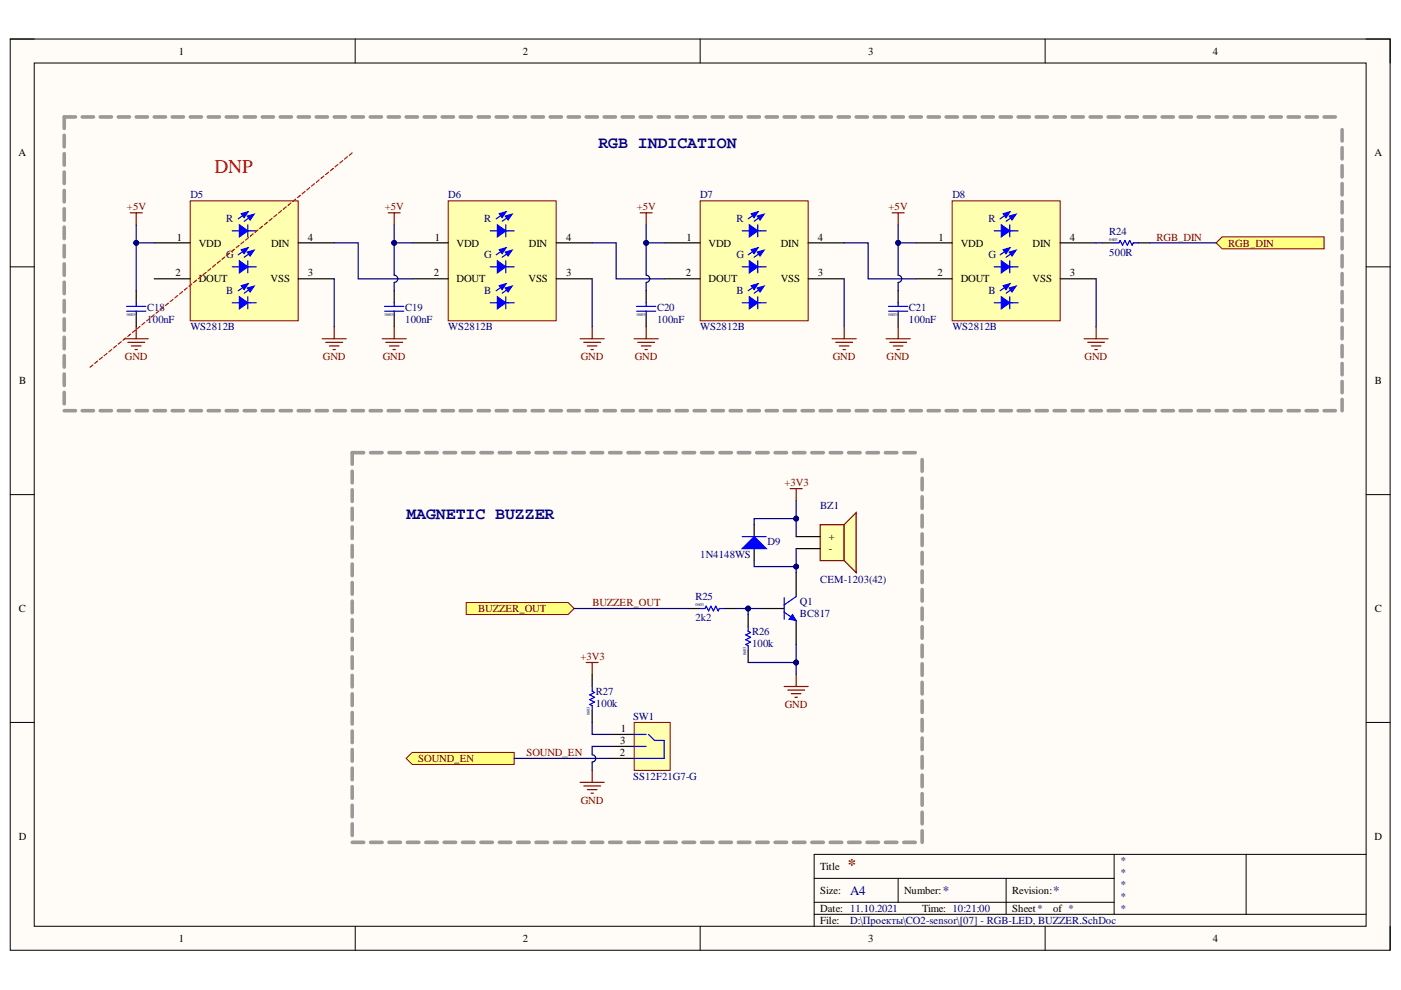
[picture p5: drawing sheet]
<svg xmlns="http://www.w3.org/2000/svg" width="297mm" height="210mm" viewBox="0 0 297 210" stroke-linecap="round" stroke-linejoin="round" font-family="sans-serif">
<defs><g id="words">
<text font-size="4.1" fill="#f00" x="45.4" y="36.6">DNP</text>
<g font-size="3.6" fill="#000080">
<text x="126.9" y="31.4">RGB INDICATION</text>
<text x="86.2" y="110.1">MAGNETIC BUZZER</text>
</g>
<text font-size="3.5" fill="#800000" x="179.8" y="184.5">*</text>
<g font-size="2.8" fill="#000080">
<text x="180.3" y="189.7">A4</text>
<text x="199.9" y="189.7">*</text>
<text x="223.3" y="189.7">*</text>
</g>
<g font-size="2.3">
<text x="37.9" y="11.6">1</text>
<text x="110.9" y="11.6">2</text>
<text x="184.1" y="11.6">3</text>
<text x="257.1" y="11.6">4</text>
<text x="3.9" y="33.2">A</text>
<text x="291.4" y="33.2">A</text>
<text x="37.5" y="51">1</text>
<text x="42.1" y="52.3">VDD</text>
<text x="57.5" y="52.3">DIN</text>
<text x="65.3" y="51">4</text>
<text x="92.2" y="51">1</text>
<text x="96.8" y="52.3">VDD</text>
<text x="112.1" y="52.3">DIN</text>
<text x="120" y="51">4</text>
<text x="145.6" y="51">1</text>
<text x="150.2" y="52.3">VDD</text>
<text x="165.5" y="52.3">DIN</text>
<text x="173.4" y="51">4</text>
<text x="199" y="51">1</text>
<text x="203.7" y="52.3">VDD</text>
<text x="218.9" y="52.3">DIN</text>
<text x="226.8" y="51">4</text>
<text x="37.2" y="58.6">2</text>
<text x="42.1" y="59.9">DOUT</text>
<text x="57.4" y="59.9">VSS</text>
<text x="65.3" y="58.6">3</text>
<text x="92" y="58.6">2</text>
<text x="96.8" y="59.9">DOUT</text>
<text x="112.1" y="59.9">VSS</text>
<text x="120" y="58.6">3</text>
<text x="145.4" y="58.6">2</text>
<text x="150.2" y="59.9">DOUT</text>
<text x="165.5" y="59.9">VSS</text>
<text x="173.4" y="58.6">3</text>
<text x="198.8" y="58.6">2</text>
<text x="203.7" y="59.9">DOUT</text>
<text x="218.9" y="59.9">VSS</text>
<text x="226.8" y="58.6">3</text>
<text x="4.1" y="81.4">B</text>
<text x="291.5" y="81.4">B</text>
<text x="175.7" y="114.5">+</text>
<text x="175.7" y="117">-</text>
<text x="4" y="129.7">C</text>
<text x="291.5" y="129.7">C</text>
<text x="131.6" y="155.2">1</text>
<text x="131.4" y="160.3">2</text>
<text x="131.5" y="157.7">3</text>
<text x="4" y="178">D</text>
<text x="291.4" y="178">D</text>
<text x="173.9" y="184.5">Title</text>
<text x="173.9" y="189.5">Size:</text>
<text x="191.7" y="189.5">Number:</text>
<text x="214.6" y="189.5">Revision:</text>
<text x="173.9" y="193.3">Date: 11.10.2021</text>
<text x="173.9" y="195.9">File:</text>
<text x="195.5" y="193.3">Time: 10:21:00</text>
<text x="214.6" y="193.3">Sheet*</text>
<text x="223.3" y="193.3">of *</text>
<text x="37.9" y="199.7">1</text>
<text x="110.9" y="199.7">2</text>
<text x="184.1" y="199.7">3</text>
<text x="257.1" y="199.7">4</text>
</g>
<g font-size="2.3" fill="#800000">
<text x="26.9" y="44.6">+5V</text>
<text x="81.6" y="44.6">+5V</text>
<text x="135" y="44.6">+5V</text>
<text x="188.4" y="44.6">+5V</text>
<text x="245.2" y="51">RGB_DIN</text>
<text x="260.4" y="52.3">RGB_DIN</text>
<text x="26.5" y="76.4">GND</text>
<text x="68.5" y="76.4">GND</text>
<text x="81.2" y="76.4">GND</text>
<text x="123.1" y="76.4">GND</text>
<text x="134.6" y="76.4">GND</text>
<text x="176.5" y="76.4">GND</text>
<text x="188" y="76.4">GND</text>
<text x="229.9" y="76.4">GND</text>
<text x="166.3" y="103.1">+3V3</text>
<text x="101.4" y="129.7">BUZZER_OUT</text>
<text x="125.6" y="128.5">BUZZER_OUT</text>
<text x="123.1" y="140">+3V3</text>
<text x="166.4" y="150.1">GND</text>
<text x="88.7" y="161.5">SOUND_EN</text>
<text x="111.6" y="160.3">SOUND_EN</text>
<text x="123.1" y="170.4">GND</text>
</g>
<g font-size="2.3" fill="#000080">
<text x="40.4" y="42">D5</text>
<text x="48" y="47.1">R</text>
<text x="95" y="42">D6</text>
<text x="102.7" y="47.1">R</text>
<text x="148.4" y="42">D7</text>
<text x="156.1" y="47.1">R</text>
<text x="201.9" y="42">D8</text>
<text x="209.5" y="47.1">R</text>
<text x="235.2" y="49.7">R24</text>
<text x="48" y="54.8">G</text>
<text x="102.7" y="54.8">G</text>
<text x="156.1" y="54.8">G</text>
<text x="209.5" y="54.8">G</text>
<text x="235.2" y="54.3">500R</text>
<text x="31.2" y="66">C18</text>
<text x="48" y="62.4">B</text>
<text x="85.9" y="66">C19</text>
<text x="102.7" y="62.4">B</text>
<text x="139.3" y="66">C20</text>
<text x="156.1" y="62.4">B</text>
<text x="192.7" y="66">C21</text>
<text x="209.5" y="62.4">B</text>
<text x="31.2" y="68.5">100nF</text>
<text x="40.4" y="70">WS2812B</text>
<text x="85.9" y="68.5">100nF</text>
<text x="95" y="70">WS2812B</text>
<text x="139.3" y="68.5">100nF</text>
<text x="148.4" y="70">WS2812B</text>
<text x="192.7" y="68.5">100nF</text>
<text x="201.9" y="70">WS2812B</text>
<text x="173.9" y="107.9">BZ1</text>
<text x="148.4" y="118.3">1N4148WS</text>
<text x="162.7" y="115.5">D9</text>
<text x="173.9" y="123.6">CEM-1203(42)</text>
<text x="147.4" y="131.8">2k2</text>
<text x="147.4" y="127.2">R25</text>
<text x="169.6" y="128.2">Q1</text>
<text x="169.6" y="130.8">BC817</text>
<text x="159.4" y="137.2">100k</text>
<text x="159.4" y="134.6">R26</text>
<text x="126.4" y="149.9">100k</text>
<text x="126.4" y="147.3">R27</text>
<text x="134.2" y="152.7">SW1</text>
<text x="134.2" y="165.3">SS12F21G7-G</text>
<text x="237.5" y="183.2">*</text>
<text x="237.5" y="185.7">*</text>
<text x="237.5" y="188.3">*</text>
<text x="237.5" y="190.8">*</text>
<text x="180.3" y="195.9">D:\Проекты\CO2-sensor\[07] - RGB-LED, BUZZER.SchDoc</text>
<text x="237.5" y="193.3">*</text>
</g>
<g font-size=".9" fill="#000080">
<text x="235.2" y="51">0603</text>
<text x="26.9" y="67">0603</text>
<text x="81.6" y="67">0603</text>
<text x="135" y="67">0603</text>
<text x="188.4" y="67">0603</text>
<text x="147.4" y="128.6">0603</text>
<text x="158.2" y="139" transform="rotate(-90 158.2 139)">0603</text>
<text x="125.1" y="151.6" transform="rotate(-90 125.1 151.6)">0603</text>
</g>
</g></defs>
<path d="M2.2 8.3h292.5v193.2h-292.5z" fill-rule="evenodd" fill="#fffcf8"/>
<path d="M2.2 8.3h292.5v193.2h-292.5z" fill="none" stroke="#000" stroke-width=".21"/>
<path d="M7.3 13.4h282.3v183h-282.3z" fill-rule="evenodd" fill="#fffcf8"/>
<g fill="none" stroke="#000" stroke-width=".21">
<path d="M2.2 8.3h5.1M7.3 13.4h282.3v183h-282.3zM75.3 8.3v5.1M148.4 8.3v5.1M221.6 8.3v5.1M289.6 8.3h5.1v5.1M2.2 56.6h5.1M289.6 56.6h5.1M2.2 104.9h5.1M289.6 104.9h5.1M2.2 153.2h5.1M289.6 153.2h5.1"/>
<path d="M75.3 196.4v5.1M148.4 196.4v5.1M172.6 186.2h63.6M172.6 193.9h117M172.6 191.3h63.6M190.4 186.2v5.1M213.3 186.2v7.7M221.6 196.4v5.1M236.2 181.1v12.8M264.2 181.1v12.8M289.6 181.1h-117v15.3M294.7 196.4v5.1"/>
</g>
<path d="M28.9 61.7v2.5M28.9 66.7v2.6M83.6 61.7v2.5M83.6 66.7v2.6M137 61.7v2.5M137 66.7v2.6M190.4 61.7v2.5M190.4 66.7v2.6" fill="none" stroke="#000" stroke-width=".26"/>
<g fill="none" stroke="#00f" stroke-width=".26">
<path d="M26.8 65h4.1M26.8 66h4.1M28.9 64.2v.8M28.9 66v.7M81.5 65h4.1M81.5 66h4.1M83.6 64.2v.8M83.6 66v.7M135 65h4M135 66h4M137 64.2v.8M137 66v.7"/>
<path d="M188.4 65h4.1M188.4 66h4.1M190.4 64.2v.8M190.4 66v.7"/>
</g>
<g fill="none" stroke="#800000" stroke-width=".26">
<path d="M27.6 45.1h2.6M28.9 45.1v2.6M82.3 45.1h2.5M83.6 45.1v2.6M135.7 45.1h2.6M137 45.1v2.6M189.2 45.1h2.5M190.4 45.1v2.6M26.3 71.8h5.1M27.1 72.6h3.6M27.9 73.4h2M28.6 74.1h.5"/>
<path d="M28.9 69.3v2.5M68.3 71.8h5.1M69.1 72.6h3.5M69.8 73.4h2.1M70.6 74.1h.5M70.9 69.3v2.5M81 71.8h5.1M81.8 72.6h3.6M82.6 73.4h2M83.3 74.1h.5M83.6 69.3v2.5M123 71.8h5.1"/>
<path d="M123.8 72.6h3.5M124.5 73.4h2.1M125.3 74.1h.5M125.6 69.3v2.5M134.5 71.8h5M135.2 72.6h3.6M136 73.4h2M136.7 74.1h.6M137 69.3v2.5M176.4 71.8h5.1M177.2 72.6h3.6M178 73.4h2"/>
<path d="M178.7 74.1h.5M179 69.3v2.5M187.9 71.8h5.1M188.6 72.6h3.6M189.4 73.4h2M190.2 74.1h.5M190.4 69.3v2.5M229.9 71.8h5M230.6 72.6h3.6M231.4 73.4h2M232.1 74.1h.6M232.4 69.3v2.5"/>
</g>
<path d="M40.3 42.6h22.9v25.4h-22.9z" fill-rule="evenodd" fill="#ffffb0"/>
<path d="M40.3 42.6h22.9v25.4h-22.9z" fill="none" stroke="#800000" stroke-width=".21"/>
<path d="M32.7 51.5h7.6M32.7 59.1h7.6M63.2 51.5h7.7M63.2 59.1h7.7" fill="none" stroke="#000" stroke-width=".26"/>
<path d="M49.2 48.9h3.8M52.5 47.7v2.5" fill="none" stroke="#00f" stroke-width=".26"/>
<path d="M50.8 47.7l1.7 1.2-1.7 1.3z" fill="#00f"/>
<path d="M50.8 47.7l1.7 1.2-1.7 1.3zM53.6 45.6l-1.8 1.3" fill="none" stroke="#00f" stroke-width=".26"/>
<path d="M52.4 45.8l1.5-.4-.9 1.2z" fill="#00f"/>
<path d="M52.3 45.1l-1.8 1.3M52.4 45.8l1.5-.4-.9 1.2zM53 48.9h1.3" fill="none" stroke="#00f" stroke-width=".26"/>
<path d="M51.2 45.3l1.4-.4-.8 1.2z" fill="#00f"/>
<path d="M49.2 56.6h3.8M51.2 45.3l1.4-.4-.8 1.2zM52.5 55.3v2.5" fill="none" stroke="#00f" stroke-width=".26"/>
<path d="M50.8 55.3l1.7 1.3-1.7 1.2z" fill="#00f"/>
<path d="M50.8 55.3l1.7 1.3-1.7 1.2zM53.6 53.3l-1.8 1.2" fill="none" stroke="#00f" stroke-width=".26"/>
<path d="M52.4 53.4l1.5-.4-.9 1.3z" fill="#00f"/>
<path d="M52.3 52.8l-1.8 1.2M52.4 53.4l1.5-.4-.9 1.3zM53 56.6h1.3" fill="none" stroke="#00f" stroke-width=".26"/>
<path d="M51.2 52.9l1.4-.4-.8 1.3z" fill="#00f"/>
<path d="M51.2 52.9l1.4-.4-.8 1.3zM49.2 64.2h3.8M52.5 62.9v2.6" fill="none" stroke="#00f" stroke-width=".26"/>
<path d="M50.8 62.9l1.7 1.3-1.7 1.3z" fill="#00f"/>
<path d="M50.8 62.9l1.7 1.3-1.7 1.3zM53.6 60.9l-1.8 1.3" fill="none" stroke="#00f" stroke-width=".26"/>
<path d="M52.4 61.1l1.5-.4-.9 1.2z" fill="#00f"/>
<path d="M52.3 60.4l-1.8 1.3M52.4 61.1l1.5-.4-.9 1.2zM53 64.2h1.3" fill="none" stroke="#00f" stroke-width=".26"/>
<path d="M51.2 60.6l1.4-.4-.8 1.2z" fill="#00f"/>
<path d="M51.2 60.6l1.4-.4-.8 1.2z" fill="none" stroke="#00f" stroke-width=".26"/>
<path d="M95 42.6h22.9v25.4h-22.9z" fill-rule="evenodd" fill="#ffffb0"/>
<path d="M95 42.6h22.9v25.4h-22.9z" fill="none" stroke="#800000" stroke-width=".21"/>
<path d="M87.4 51.5h7.6M87.4 59.1h7.6M117.9 51.5h7.7M117.9 59.1h7.7" fill="none" stroke="#000" stroke-width=".26"/>
<path d="M103.9 48.9h3.8M107.2 47.7v2.5" fill="none" stroke="#00f" stroke-width=".26"/>
<path d="M105.5 47.7l1.7 1.2-1.7 1.3z" fill="#00f"/>
<path d="M105.5 47.7l1.7 1.2-1.7 1.3zM108.3 45.6l-1.8 1.3" fill="none" stroke="#00f" stroke-width=".26"/>
<path d="M107.1 45.8l1.5-.4-.9 1.2z" fill="#00f"/>
<path d="M107 45.1l-1.8 1.3M107.1 45.8l1.5-.4-.9 1.2zM107.7 48.9h1.3" fill="none" stroke="#00f" stroke-width=".26"/>
<path d="M105.9 45.3l1.4-.4-.8 1.2z" fill="#00f"/>
<path d="M103.9 56.6h3.8M105.9 45.3l1.4-.4-.8 1.2zM107.2 55.3v2.5" fill="none" stroke="#00f" stroke-width=".26"/>
<path d="M105.5 55.3l1.7 1.3-1.7 1.2z" fill="#00f"/>
<path d="M105.5 55.3l1.7 1.3-1.7 1.2zM108.3 53.3l-1.8 1.2" fill="none" stroke="#00f" stroke-width=".26"/>
<path d="M107.1 53.4l1.5-.4-.9 1.3z" fill="#00f"/>
<path d="M107 52.8l-1.8 1.2M107.1 53.4l1.5-.4-.9 1.3zM107.7 56.6h1.3" fill="none" stroke="#00f" stroke-width=".26"/>
<path d="M105.9 52.9l1.4-.4-.8 1.3z" fill="#00f"/>
<path d="M105.9 52.9l1.4-.4-.8 1.3zM103.9 64.2h3.8M107.2 62.9v2.6" fill="none" stroke="#00f" stroke-width=".26"/>
<path d="M105.5 62.9l1.7 1.3-1.7 1.3z" fill="#00f"/>
<path d="M105.5 62.9l1.7 1.3-1.7 1.3zM108.3 60.9l-1.8 1.3" fill="none" stroke="#00f" stroke-width=".26"/>
<path d="M107.1 61.1l1.5-.4-.9 1.2z" fill="#00f"/>
<path d="M107 60.4l-1.8 1.3M107.1 61.1l1.5-.4-.9 1.2zM107.7 64.2h1.3" fill="none" stroke="#00f" stroke-width=".26"/>
<path d="M105.9 60.6l1.4-.4-.8 1.2z" fill="#00f"/>
<path d="M105.9 60.6l1.4-.4-.8 1.2z" fill="none" stroke="#00f" stroke-width=".26"/>
<path d="M148.4 42.6h22.9v25.4h-22.9z" fill-rule="evenodd" fill="#ffffb0"/>
<path d="M148.4 42.6h22.9v25.4h-22.9z" fill="none" stroke="#800000" stroke-width=".21"/>
<path d="M140.8 51.5h7.6M140.8 59.1h7.6M171.3 51.5h7.7M171.3 59.1h7.7" fill="none" stroke="#000" stroke-width=".26"/>
<path d="M157.4 48.9h3.8M160.7 47.7v2.5" fill="none" stroke="#00f" stroke-width=".26"/>
<path d="M158.9 47.7l1.8 1.2-1.8 1.3z" fill="#00f"/>
<path d="M158.9 47.7l1.8 1.2-1.8 1.3zM161.7 45.6l-1.8 1.3" fill="none" stroke="#00f" stroke-width=".26"/>
<path d="M160.6 45.8l1.4-.4-.9 1.2z" fill="#00f"/>
<path d="M160.4 45.1l-1.8 1.3M160.6 45.8l1.4-.4-.9 1.2zM161.2 48.9h1.2" fill="none" stroke="#00f" stroke-width=".26"/>
<path d="M159.3 45.3l1.4-.4-.8 1.2z" fill="#00f"/>
<path d="M157.4 56.6h3.8M159.3 45.3l1.4-.4-.8 1.2zM160.7 55.3v2.5" fill="none" stroke="#00f" stroke-width=".26"/>
<path d="M158.9 55.3l1.8 1.3-1.8 1.2z" fill="#00f"/>
<path d="M158.9 55.3l1.8 1.3-1.8 1.2zM161.7 53.3l-1.8 1.2" fill="none" stroke="#00f" stroke-width=".26"/>
<path d="M160.6 53.4l1.4-.4-.9 1.3z" fill="#00f"/>
<path d="M160.4 52.8l-1.8 1.2M160.6 53.4l1.4-.4-.9 1.3zM161.2 56.6h1.2" fill="none" stroke="#00f" stroke-width=".26"/>
<path d="M159.3 52.9l1.4-.4-.8 1.3z" fill="#00f"/>
<path d="M159.3 52.9l1.4-.4-.8 1.3zM157.4 64.2h3.8M160.7 62.9v2.6" fill="none" stroke="#00f" stroke-width=".26"/>
<path d="M158.9 62.9l1.8 1.3-1.8 1.3z" fill="#00f"/>
<path d="M158.9 62.9l1.8 1.3-1.8 1.3zM161.7 60.9l-1.8 1.3" fill="none" stroke="#00f" stroke-width=".26"/>
<path d="M160.6 61.1l1.4-.4-.9 1.2z" fill="#00f"/>
<path d="M160.4 60.4l-1.8 1.3M160.6 61.1l1.4-.4-.9 1.2zM161.2 64.2h1.2" fill="none" stroke="#00f" stroke-width=".26"/>
<path d="M159.3 60.6l1.4-.4-.8 1.2z" fill="#00f"/>
<path d="M159.3 60.6l1.4-.4-.8 1.2z" fill="none" stroke="#00f" stroke-width=".26"/>
<path d="M201.9 42.6h22.9v25.4h-22.9z" fill-rule="evenodd" fill="#ffffb0"/>
<path d="M201.9 42.6h22.9v25.4h-22.9z" fill="none" stroke="#800000" stroke-width=".21"/>
<path d="M194.2 51.5h7.7M194.2 59.1h7.7M224.8 51.5h7.6M224.8 59.1h7.6" fill="none" stroke="#000" stroke-width=".26"/>
<path d="M210.8 48.9h3.8M214.1 47.7v2.5" fill="none" stroke="#00f" stroke-width=".26"/>
<path d="M212.3 47.7l1.8 1.2-1.8 1.3z" fill="#00f"/>
<path d="M212.3 47.7l1.8 1.2-1.8 1.3zM215.1 45.6l-1.8 1.3" fill="none" stroke="#00f" stroke-width=".26"/>
<path d="M214 45.8l1.4-.4-.8 1.3z" fill="#00f"/>
<path d="M213.8 45.1l-1.8 1.3M214 45.8l1.4-.4-.8 1.3zM214.6 48.9h1.3" fill="none" stroke="#00f" stroke-width=".26"/>
<path d="M212.7 45.3l1.4-.4-.8 1.2z" fill="#00f"/>
<path d="M210.8 56.6h3.8M212.7 45.3l1.4-.4-.8 1.2zM214.1 55.3v2.5" fill="none" stroke="#00f" stroke-width=".26"/>
<path d="M212.3 55.3l1.8 1.3-1.8 1.2z" fill="#00f"/>
<path d="M212.3 55.3l1.8 1.3-1.8 1.2zM215.1 53.3l-1.8 1.2" fill="none" stroke="#00f" stroke-width=".26"/>
<path d="M214 53.4l1.4-.4-.8 1.3z" fill="#00f"/>
<path d="M213.8 52.8l-1.8 1.2M214 53.4l1.4-.4-.8 1.3zM214.6 56.6h1.3" fill="none" stroke="#00f" stroke-width=".26"/>
<path d="M212.7 52.9l1.4-.4-.8 1.3z" fill="#00f"/>
<path d="M212.7 52.9l1.4-.4-.8 1.3zM210.8 64.2h3.8M214.1 62.9v2.6" fill="none" stroke="#00f" stroke-width=".26"/>
<path d="M212.3 62.9l1.8 1.3-1.8 1.3z" fill="#00f"/>
<path d="M212.3 62.9l1.8 1.3-1.8 1.3zM215.1 60.9l-1.8 1.3" fill="none" stroke="#00f" stroke-width=".26"/>
<path d="M214 61.1l1.4-.4-.8 1.2z" fill="#00f"/>
<path d="M213.8 60.4l-1.8 1.3M214 61.1l1.4-.4-.8 1.2zM214.6 64.2h1.3" fill="none" stroke="#00f" stroke-width=".26"/>
<path d="M212.7 60.6l1.4-.4-.8 1.2z" fill="#00f"/>
<path d="M236.2 51.5h1l.3-.5 .5 1 .5-1 .5 1 .5-1 .5 1 .3-.5h1M212.7 60.6l1.4-.4-.8 1.2zM166.3 129.8l2.5 1.8M166.3 126.7v4.6M168.8 126.5l-2.5 1.8" fill="none" stroke="#00f" stroke-width=".26"/>
<path d="M233.7 51.5h2.5M241.3 51.5h2.5M161.2 129h5.1M168.8 121.4v5.1M168.8 131.6v5.1" fill="none" stroke="#000" stroke-width=".26"/>
<g fill="none" stroke="#f00" stroke-width=".26">
<path d="M65.7 39.8l-.6 .5M66.7 39l-.6 .5M67.7 38.1l-.6 .5M68.7 37.3l-.7 .5M69.7 36.5l-.7 .5M70.7 35.7l-.7 .5M71.7 34.9l-.7 .5M72.7 34.1l-.7 .5M73.7 33.2l-.7 .5M74.7 32.4l-.7 .5M41.7 59.4l-.6 .5M42.7 58.6l-.6 .5"/>
<path d="M43.7 57.8l-.6 .5M44.7 56.9l-.6 .5M45.7 56.1l-.6 .5M46.7 55.3l-.6 .5M47.7 54.5l-.6 .5M48.7 53.7l-.6 .5M49.7 52.8l-.6 .6M50.7 52l-.6 .5M51.7 51.2l-.6 .5M52.7 50.4l-.6 .5M53.7 49.6l-.6 .5M54.7 48.8l-.6 .5"/>
<path d="M55.7 47.9l-.6 .6M56.7 47.1l-.6 .5M57.7 46.3l-.6 .5M58.7 45.5l-.6 .5M59.7 44.7l-.6 .5M60.7 43.9l-.6 .5M61.7 43l-.6 .6M62.7 42.2l-.6 .5M63.7 41.4l-.6 .5M64.7 40.6l-.6 .5M19.7 77.4l-.6 .5M20.7 76.5l-.6 .6"/>
<path d="M21.7 75.7l-.6 .5M22.7 74.9l-.6 .5M23.7 74.1l-.6 .5M24.7 73.3l-.6 .5M25.7 72.5l-.6 .5M26.7 71.6l-.6 .6M27.7 70.8l-.6 .5M28.7 70l-.6 .5M29.7 69.2l-.6 .5M30.7 68.4l-.6 .5M31.7 67.6l-.6 .5M32.7 66.7l-.6 .6"/>
<path d="M33.7 65.9l-.6 .5M34.7 65.1l-.6 .5M35.7 64.3l-.6 .5M36.7 63.5l-.6 .5M37.7 62.7l-.6 .5M38.7 61.8l-.6 .5M39.7 61l-.6 .5M40.7 60.2l-.6 .5"/>
</g>
<g fill="none" stroke="#999" stroke-width=".77">
<path d="M13.6 28.7v2.4M13.6 32.6v2.4M13.6 36.5v2.4M16 24.8h-2.4v2.4M17.4 24.8h2.4M21.2 24.8h2.4M25.1 24.8h2.4M28.9 24.8h2.4M32.7 24.8h2.4M36.5 24.8h2.4M40.3 24.8h2.4M44.1 24.8h2.4"/>
<path d="M48 24.8h2.3M51.8 24.8h2.4M55.6 24.8h2.4M59.4 24.8h2.4M63.2 24.8h2.4M67 24.8h2.4M70.9 24.8h2.3M74.7 24.8h2.4M78.5 24.8h2.4M82.3 24.8h2.4M86.1 24.8h2.4M89.9 24.8h2.4"/>
<path d="M93.8 24.8h2.3M97.6 24.8h2.4M101.4 24.8h2.4M105.2 24.8h2.4M109 24.8h2.4M112.8 24.8h2.4M116.6 24.8h2.4M120.5 24.8h2.3M124.3 24.8h2.4M128.1 24.8h2.4M131.9 24.8h2.4M135.7 24.8h2.4"/>
<path d="M139.5 24.8h2.4M143.4 24.8h2.3M147.2 24.8h2.4M151 24.8h2.4M154.8 24.8h2.4M158.6 24.8h2.4M162.4 24.8h2.4M166.3 24.8h2.3M170.1 24.8h2.4M173.9 24.8h2.4M177.7 24.8h2.4M181.5 24.8h2.4"/>
<path d="M185.3 24.8h2.4M189.2 24.8h2.3M193 24.8h2.4M196.8 24.8h2.4M200.6 24.8h2.4M204.4 24.8h2.4M208.2 24.8h2.4M212 24.8h2.4M215.9 24.8h2.3M219.7 24.8h2.4M223.5 24.8h2.4M227.3 24.8h2.4"/>
<path d="M231.1 24.8h2.4M234.9 24.8h2.4M238.8 24.8h2.3M242.6 24.8h2.4M246.4 24.8h2.4M250.2 24.8h2.4M254 24.8h2.4M257.8 24.8h2.4M261.7 24.8h2.3M265.5 24.8h2.4M269.3 24.8h2.4M273.1 24.8h2.4"/>
<path d="M276.9 24.8h2.4M280.7 24.8h2.4M284.6 27.5v2.4M284.6 31.3v2.4M284.6 35.1v2.4M284.6 38.9v2.4M13.6 40.4v2.4M13.6 44.3v2.4M13.6 48.1v2.5M13.6 52v2.5M13.6 55.9v2.5M13.6 59.8v2.5"/>
<path d="M284.6 42.8v2.3M284.6 46.6v2.3M284.6 50.4v2.4M284.6 54.2v2.4M284.6 58v2.4M13.6 63.7v2.5M13.6 67.6v2.4M13.6 71.5v2.4M13.6 75.4v2.4M13.6 79.3v2.4M284.6 61.8v2.4M284.6 65.6v2.4"/>
<path d="M284.6 69.4v2.4M284.6 73.3v2.3M284.6 77.1v2.4M13.6 83.2v2.4M13.6 87.1h2.4M17.4 87.1h2.4M21.2 87.1h2.4M25.1 87.1h2.4M28.9 87.1h2.4M32.7 87.1h2.4M36.5 87.1h2.4M40.3 87.1h2.4"/>
<path d="M44.1 87.1h2.4M48 87.1h2.3M51.8 87.1h2.4M55.6 87.1h2.4M59.4 87.1h2.4M63.2 87.1h2.4M67 87.1h2.4M70.9 87.1h2.3M74.7 87.1h2.4M78.5 87.1h2.4M82.3 87.1h2.4M86.1 87.1h2.4"/>
<path d="M89.9 87.1h2.4M93.8 87.1h2.3M97.6 87.1h2.4M101.4 87.1h2.4M105.2 87.1h2.4M109 87.1h2.4M112.8 87.1h2.4M116.6 87.1h2.4M120.5 87.1h2.3M124.3 87.1h2.4M128.1 87.1h2.4M131.9 87.1h2.4"/>
<path d="M135.7 87.1h2.4M139.5 87.1h2.4M143.4 87.1h2.3M147.2 87.1h2.4M151 87.1h2.4M154.8 87.1h2.4M158.6 87.1h2.4M162.4 87.1h2.4M166.3 87.1h2.3M170.1 87.1h2.4M173.9 87.1h2.4M177.7 87.1h2.4"/>
<path d="M181.5 87.1h2.4M185.3 87.1h2.4M189.2 87.1h2.3M193 87.1h2.4M196.8 87.1h2.4M200.6 87.1h2.4M204.4 87.1h2.4M208.2 87.1h2.4M212 87.1h2.4M215.9 87.1h2.3M219.7 87.1h2.4M223.5 87.1h2.4"/>
<path d="M227.3 87.1h2.4M231.1 87.1h2.4M234.9 87.1h2.4M238.8 87.1h2.3M242.6 87.1h2.4M246.4 87.1h2.4M250.2 87.1h2.4M254 87.1h2.4M257.8 87.1h2.4M261.7 87.1h2.3M265.5 87.1h2.4M269.3 87.1h2.4"/>
<path d="M273.1 87.1h2.4M276.9 87.1h2.4M280.7 87.1h2.4M284.6 80.9v2.4M284.6 84.7v2.4"/>
</g>
<path d="M168 130.3l.8 1.3-1.5-.3z" fill="#00f"/>
<path d="M168 130.3l.8 1.3-1.5-.3z" fill="none" stroke="#00f" stroke-width=".21"/>
<path d="M159.9 111.2v2.6M159.9 116.3v2.6M145.9 129h2.5M153.5 129h2.6M158.6 130.3v2.5M158.6 137.9v2.6" fill="none" stroke="#000" stroke-width=".26"/>
<path d="M148.4 129h1.1l.2-.5 .5 1 .5-1 .5 1 .6-1 .5 1 .2-.5h1M158.6 132.8v1.1l.5 .2-1 .5 1 .5-1 .5 1 .5-1 .6 .5 .2v1" fill="none" stroke="#00f" stroke-width=".26"/>
<path d="M157.4 116.3l2.5-2.5 2.5 2.5z" fill="#00f"/>
<path d="M157.4 116.3l2.5-2.5 2.5 2.5zM157.4 113.8h5M125.6 145.6v1l.5 .2-1.1 .5 1.1 .5-1.1 .5 1.1 .6-1.1 .5 .6 .2v1" fill="none" stroke="#00f" stroke-width=".26"/>
<g fill="none" stroke="#800000" stroke-width=".26">
<path d="M167.5 103.6h2.6M168.8 103.6v2.5M124.3 140.5h2.5M125.6 140.5v2.5M166.3 145.6h5M167 146.3h3.6M167.8 147.1h2M168.5 147.8h.6M168.8 143v2.6M123 165.9h5.1M123.8 166.6h3.5M124.5 167.4h2.1"/>
<path d="M125.3 168.2h.5M125.6 163.3v2.6"/>
</g>
<g fill="none" stroke="#999" stroke-width=".77">
<path d="M74.7 99.9v2.5M77.1 96h-2.4v2.4M78.6 96h2.4M82.5 96h2.4M86.4 96h2.4M90.3 96h2.4M94.2 96h2.4M98.1 96h2.4M102 96h2.4M105.9 96h2.4M109.8 96h2.4M113.7 96h2.4"/>
<path d="M117.5 96h2.5M121.4 96h2.5M125.3 96h2.5M129.2 96h2.5M133.1 96h2.5M137 96h2.5M140.9 96h2.5M144.8 96h2.5M148.7 96h2.5M152.6 96h2.5M156.5 96h2.5M160.4 96h2.5"/>
<path d="M164.3 96h2.5M168.2 96h2.5M172.1 96h2.5M176 96h2.5M179.9 96h2.5M183.8 96h2.5M187.7 96h2.5M191.6 96h2.5M195.5 97.4v2.5M74.7 103.8v2.5M74.7 107.8v2.4M74.7 111.7v2.5"/>
<path d="M74.7 115.6v2.5M74.7 119.6v2.4M195.5 101.4v2.4M195.5 105.3v2.5M195.5 109.3v2.4M195.5 113.2v2.5M195.5 117.1v2.5M74.7 123.5v2.5M74.7 127.5v2.4M74.7 131.4v2.4M74.7 135.3v2.5M74.7 139.3v2.4"/>
<path d="M195.5 121.1v2.4M195.5 125v2.5M195.5 128.9v2.5M195.5 132.9v2.4M195.5 136.8v2.5M74.7 143.2v2.4M74.7 147.1v2.5M74.7 151.1v2.4M74.7 155v2.5M74.7 158.9v2.5M195.5 140.7v2.5M195.5 144.7v2.4"/>
<path d="M195.5 148.6v2.5M195.5 152.5v2.5M195.5 156.5v2.4M74.7 162.9v2.4M74.7 166.8v2.5M74.7 170.7v2.5M74.7 174.7v2.4M74.7 178.6h2.4M78.6 178.6h2.4M82.5 178.6h2.4M86.4 178.6h2.4M90.3 178.6h2.4"/>
<path d="M94.2 178.6h2.4M98.1 178.6h2.4M102 178.6h2.4M105.9 178.6h2.4M109.8 178.6h2.4M113.7 178.6h2.4M117.6 178.6h2.4M121.4 178.6h2.5M125.4 178.6h2.4M129.2 178.6h2.5M133.1 178.6h2.5M137 178.6h2.5"/>
<path d="M140.9 178.6h2.5M144.8 178.6h2.5M148.7 178.6h2.5M152.6 178.6h2.5M156.5 178.6h2.5M160.4 178.6h2.5M164.3 178.6h2.5M168.2 178.6h2.5M172.1 178.6h2.5M176 178.6h2.5M179.9 178.6h2.5M183.8 178.6h2.5"/>
<path d="M187.7 178.6h2.5M191.6 178.6h2.5M195.5 160.4v2.5M195.5 164.3v2.5M195.5 168.3v2.4M195.5 172.2v2.5M195.5 176.1v2.5"/>
</g>
<path d="M125.6 143v2.6M125.6 150.6v2.6" fill="none" stroke="#000" stroke-width=".26"/>
<path d="M173.9 111.2h5.1v7.7h-5.1z" fill-rule="evenodd" fill="#ffffb0"/>
<path d="M173.9 111.2h5.1v7.7h-5.1z" fill="none" stroke="#800000" stroke-width=".26"/>
<path d="M168.8 113.8h5.1M168.8 116.3h5.1" fill="none" stroke="#000" stroke-width=".26"/>
<path d="M179 111.2l2.5-2.5v12.7l-2.5-2.5z" fill-rule="evenodd" fill="#ffffb0"/>
<path d="M179 111.2l2.5-2.5v12.7l-2.5-2.5z" fill="none" stroke="#800000" stroke-width=".26"/>
<path d="M259.1 50.2h21.6v2.6h-21.6l-1.3-1.3z" fill-rule="evenodd" fill="#ffff80"/>
<path d="M259.1 50.2h21.6v2.6h-21.6l-1.3-1.3z" fill="none" stroke="#800000" stroke-width=".21"/>
<path d="M98.8 127.8h21.7l1.2 1.2-1.2 1.3h-21.7z" fill-rule="evenodd" fill="#ffff80"/>
<path d="M98.8 127.8h21.7l1.2 1.2-1.2 1.3h-21.7z" fill="none" stroke="#800000" stroke-width=".21"/>
<path d="M86.1 160.8l1.3-1.3h21.6v2.6h-21.6z" fill-rule="evenodd" fill="#ffff80"/>
<path d="M86.1 160.8l1.3-1.3h21.6v2.6h-21.6z" fill="none" stroke="#800000" stroke-width=".21"/>
<path d="M232.4 59.1v10.2" fill="none" stroke="#000080" stroke-width=".26"/>
<path d="M129.4 155.7h5.1M129.4 158.3h5.1M129.4 160.8h5.1" fill="none" stroke="#000" stroke-width=".26"/>
<path d="M134.5 153.2h7.6v10.1h-7.6z" fill-rule="evenodd" fill="#ffffb0"/>
<path d="M134.5 153.2h7.6v10.1h-7.6z" fill="none" stroke="#800000" stroke-width=".21"/>
<path d="M134.5 155.7h2.5M134.5 158.3h2.5M137.5 155.7l1.3 1.3h2v3.8h-6.3" fill="none" stroke="#00f" stroke-width=".26"/>
<path d="M32.7 51.5h-3.8v10.2" fill="none" stroke="#000080" stroke-width=".26"/>
<circle cx="28.9" cy="51.5" r=".51" fill="#000080"/>
<circle cx="28.9" cy="51.5" r=".51" fill="none" stroke="#000080" stroke-width=".21"/>
<path d="M70.9 51.5h5v7.6h11.5M87.4 51.5h-3.8v6.8a.76 .76 0 0 1 .7 .8 .76 .76 0 0 1-.7 .8v1.8" fill="none" stroke="#000080" stroke-width=".26"/>
<circle cx="83.6" cy="51.5" r=".51" fill="#000080"/>
<circle cx="83.6" cy="51.5" r=".51" fill="none" stroke="#000080" stroke-width=".21"/>
<path d="M125.6 51.5h5v7.6h10.2M137 47.7v3.8h3.8M121.7 129h24.2M125.6 153.2v2.5h3.8M129.4 158.3h-3.8v1.7a.76 .76 0 0 1 .7 .8 .76 .76 0 0 1-.7 .8v1.7M109 160.8h20.4" fill="none" stroke="#000080" stroke-width=".26"/>
<circle cx="137" cy="51.5" r=".51" fill="#000080"/>
<circle cx="137" cy="51.5" r=".51" fill="none" stroke="#000080" stroke-width=".21"/>
<path d="M156.1 129h2.5v1.3" fill="none" stroke="#000080" stroke-width=".26"/>
<circle cx="158.6" cy="129" r=".51" fill="#000080"/>
<circle cx="158.6" cy="129" r=".51" fill="none" stroke="#000080" stroke-width=".21"/>
<path d="M168.8 136.7v3.8h-10.2" fill="none" stroke="#000080" stroke-width=".26"/>
<circle cx="168.8" cy="140.5" r=".51" fill="#000080"/>
<circle cx="168.8" cy="140.5" r=".51" fill="none" stroke="#000080" stroke-width=".21"/>
<path d="M158.6 129h2.6" fill="none" stroke="#000080" stroke-width=".26"/>
<circle cx="158.6" cy="129" r=".51" fill="#000080"/>
<circle cx="158.6" cy="129" r=".51" fill="none" stroke="#000080" stroke-width=".21"/>
<path d="M159.9 118.9v1.2h8.9" fill="none" stroke="#000080" stroke-width=".26"/>
<circle cx="168.8" cy="120.1" r=".51" fill="#000080"/>
<circle cx="168.8" cy="120.1" r=".51" fill="none" stroke="#000080" stroke-width=".21"/>
<path d="M168.8 110h-8.9v1.2" fill="none" stroke="#000080" stroke-width=".26"/>
<circle cx="168.8" cy="110" r=".51" fill="#000080"/>
<circle cx="168.8" cy="110" r=".51" fill="none" stroke="#000080" stroke-width=".21"/>
<path d="M179 51.5h5.1v7.6h10.1M194.2 51.5h-3.8v6.9a.76 .76 0 0 1 .8 .7 .76 .76 0 0 1-.8 .8v1.8" fill="none" stroke="#000080" stroke-width=".26"/>
<circle cx="190.4" cy="51.5" r=".51" fill="#000080"/>
<circle cx="190.4" cy="51.5" r=".51" fill="none" stroke="#000080" stroke-width=".21"/>
<path d="M28.9 47.7v3.8M232.4 51.5h1.3M243.8 51.5h14" fill="none" stroke="#000080" stroke-width=".26"/>
<circle cx="28.9" cy="51.5" r=".51" fill="#000080"/>
<circle cx="28.9" cy="51.5" r=".51" fill="none" stroke="#000080" stroke-width=".21"/>
<path d="M70.9 59.1v10.2M83.6 47.7v3.8" fill="none" stroke="#000080" stroke-width=".26"/>
<circle cx="83.6" cy="51.5" r=".51" fill="#000080"/>
<circle cx="83.6" cy="51.5" r=".51" fill="none" stroke="#000080" stroke-width=".21"/>
<path d="M125.6 59.1v10.2M137 51.5v6.8a.76 .76 0 0 1 .8 .8 .76 .76 0 0 1-.8 .8v1.8" fill="none" stroke="#000080" stroke-width=".26"/>
<circle cx="137" cy="51.5" r=".51" fill="#000080"/>
<circle cx="137" cy="51.5" r=".51" fill="none" stroke="#000080" stroke-width=".21"/>
<path d="M168.8 140.5v2.5" fill="none" stroke="#000080" stroke-width=".26"/>
<circle cx="168.8" cy="140.5" r=".51" fill="#000080"/>
<circle cx="168.8" cy="140.5" r=".51" fill="none" stroke="#000080" stroke-width=".21"/>
<path d="M168.8 116.3v5.1" fill="none" stroke="#000080" stroke-width=".26"/>
<circle cx="168.8" cy="120.1" r=".51" fill="#000080"/>
<circle cx="168.8" cy="120.1" r=".51" fill="none" stroke="#000080" stroke-width=".21"/>
<path d="M168.8 106.1v7.7" fill="none" stroke="#000080" stroke-width=".26"/>
<circle cx="168.8" cy="110" r=".51" fill="#000080"/>
<circle cx="168.8" cy="110" r=".51" fill="none" stroke="#000080" stroke-width=".21"/>
<path d="M179 59.1v10.2M190.4 47.7v3.8" fill="none" stroke="#000080" stroke-width=".26"/>
<circle cx="190.4" cy="51.5" r=".51" fill="#000080"/>
<circle cx="190.4" cy="51.5" r=".51" fill="none" stroke="#000080" stroke-width=".21"/>
<use href="#words"/>
</svg>
